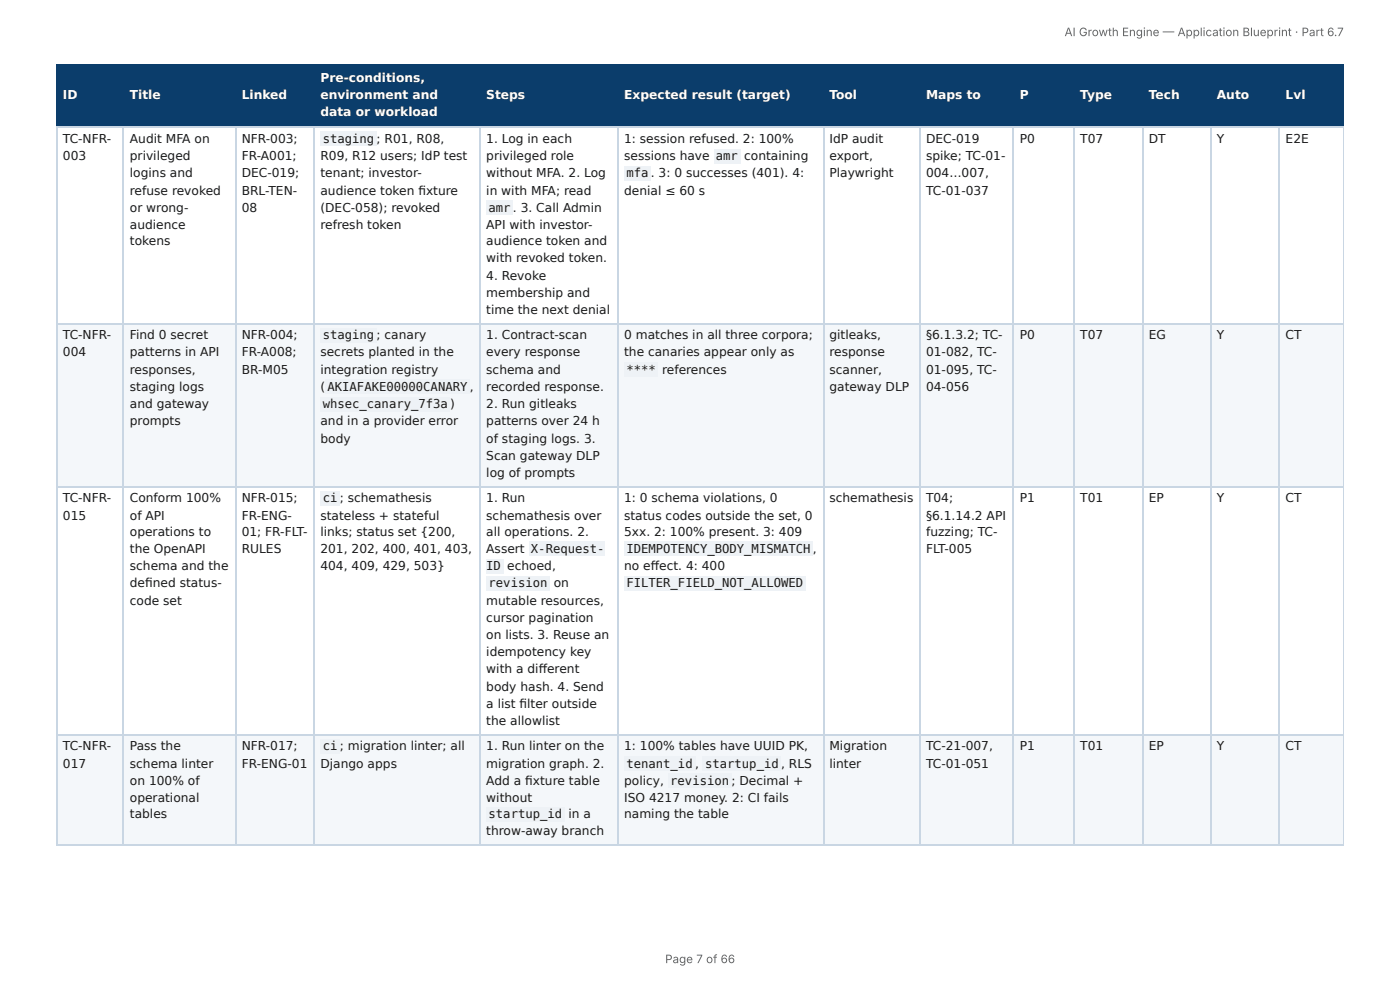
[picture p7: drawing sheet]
<svg xmlns="http://www.w3.org/2000/svg" width="297mm" height="210mm" viewBox="0 0 297 210" stroke-linecap="round" stroke-linejoin="round" font-family="sans-serif">
<defs><g id="words">
<g font-size="2.6" fill="#fff">
<text x="68.1" y="17.4">Pre-conditions,</text>
<text x="13.4" y="21.1">ID</text>
<text x="27.6" y="21.1">Title</text>
<text x="51.3" y="21.1">Linked</text>
<text x="68.1" y="21.1">environment and</text>
<text x="103.3" y="21.1">Steps</text>
<text x="132.6" y="21.1">Expected result (target)</text>
<text x="176.2" y="21.1">Tool</text>
<text x="196.7" y="21.1">Maps to</text>
<text x="216.6" y="21.1">P</text>
<text x="229.5" y="21.1">Type</text>
<text x="244" y="21.1">Tech</text>
<text x="258.5" y="21.1">Auto</text>
<text x="273.1" y="21.1">Lvl</text>
<text x="68.1" y="24.7">data or workload</text>
</g>
<g font-size="2.6" fill="#1a1a1a">
<text x="13.4" y="30.3">TC-NFR-</text>
<text x="13.4" y="34">003</text>
<text x="27.6" y="30.3">Audit MFA on</text>
<text x="27.6" y="34">privileged</text>
<text x="51.3" y="30.3">NFR-003;</text>
<text x="51.3" y="34">FR-A001;</text>
<text x="68.1" y="34">R09, R12 users; IdP test</text>
<text x="68.5" y="30.3">staging</text>
<text x="80" y="30.3">; R01, R08,</text>
<text x="103.3" y="30.3">1. Log in each</text>
<text x="103.3" y="34">privileged role</text>
<text x="132.6" y="30.3">1: session refused. 2: 100%</text>
<text x="132.6" y="34">sessions have</text>
<text x="152.1" y="34">amr</text>
<text x="158.1" y="34">containing</text>
<text x="176.2" y="30.3">IdP audit</text>
<text x="176.2" y="34">export,</text>
<text x="196.7" y="30.3">DEC-019</text>
<text x="196.7" y="34">spike; TC-01-</text>
<text x="216.6" y="30.3">P0</text>
<text x="229.5" y="30.3">T07</text>
<text x="244" y="30.3">DT</text>
<text x="258.5" y="30.3">Y</text>
<text x="273.1" y="30.3">E2E</text>
<text x="27.6" y="37.7">logins and</text>
<text x="27.6" y="41.3">refuse revoked</text>
<text x="51.3" y="37.7">DEC-019;</text>
<text x="51.3" y="41.3">BRL-TEN-</text>
<text x="68.1" y="37.7">tenant; investor-</text>
<text x="68.1" y="41.3">audience token fi xture</text>
<text x="103.3" y="37.7">without MFA. 2. Log</text>
<text x="103.3" y="41.3">in with MFA; read</text>
<text x="132.6" y="41.3">denial ≤ 60 s</text>
<text x="133" y="37.7">mfa</text>
<text x="138.2" y="37.7">. 3: 0 successes (401). 4:</text>
<text x="176.2" y="37.7">Playwright</text>
<text x="196.7" y="37.7">004…007,</text>
<text x="196.7" y="41.3">TC-01-037</text>
<text x="27.6" y="45">or wrong-</text>
<text x="51.3" y="45">08</text>
<text x="68.1" y="45">(DEC-058); revoked</text>
<text x="103.8" y="45">amr . 3. Call Admin</text>
<text x="27.6" y="48.6">audience</text>
<text x="27.6" y="52">tokens</text>
<text x="68.1" y="48.6">refresh token</text>
<text x="103.3" y="48.6">API with investor-</text>
<text x="103.3" y="52">audience token and</text>
<text x="103.3" y="55.7">with revoked token.</text>
<text x="103.3" y="59.4">4. Revoke</text>
<text x="103.3" y="63">membership and</text>
<text x="103.3" y="66.7">time the next denial</text>
<text x="13.4" y="72">TC-NFR-</text>
<text x="13.4" y="75.7">004</text>
<text x="27.6" y="72">Find 0 secret</text>
<text x="27.6" y="75.7">patterns in API</text>
<text x="51.3" y="72">NFR-004;</text>
<text x="51.3" y="75.7">FR-A008;</text>
<text x="68.1" y="75.7">secrets planted in the</text>
<text x="68.5" y="72">staging</text>
<text x="80" y="72">; canary</text>
<text x="103.3" y="72">1. Contract-scan</text>
<text x="103.3" y="75.7">every response</text>
<text x="132.6" y="72">0 matches in all three corpora;</text>
<text x="132.6" y="75.7">the canaries appear only as</text>
<text x="176.2" y="72">gitleaks,</text>
<text x="176.2" y="75.7">response</text>
<text x="196.7" y="72">§6.1.3.2; TC-</text>
<text x="196.7" y="75.7">01-082, TC-</text>
<text x="216.6" y="72">P0</text>
<text x="229.5" y="72">T07</text>
<text x="244" y="72">EG</text>
<text x="258.5" y="72">Y</text>
<text x="273.1" y="72">CT</text>
<text x="27.6" y="79.4">responses,</text>
<text x="27.6" y="83">staging logs</text>
<text x="51.3" y="79.4">BR-M05</text>
<text x="68.1" y="79.4">integration registry</text>
<text x="68.1" y="83">(</text>
<text x="69.6" y="83">AKIAFAKE00000CANARY</text>
<text x="99.8" y="83">,</text>
<text x="103.3" y="79.4">schema and</text>
<text x="103.3" y="83">recorded response.</text>
<text x="133" y="79.4">****</text>
<text x="140.6" y="79.4">references</text>
<text x="176.2" y="79.4">scanner,</text>
<text x="176.2" y="83">gateway DLP</text>
<text x="196.7" y="79.4">01-095, TC-</text>
<text x="196.7" y="83">04-056</text>
<text x="27.6" y="86.7">and gateway</text>
<text x="68.5" y="86.7">whsec_canary_7f3a</text>
<text x="95.6" y="86.7">)</text>
<text x="103.3" y="86.7">2. Run gitleaks</text>
<text x="27.6" y="90.3">prompts</text>
<text x="68.1" y="90.3">and in a provider error</text>
<text x="68.1" y="94">body</text>
<text x="103.3" y="90.3">patterns over 24 h</text>
<text x="103.3" y="94">of staging logs. 3.</text>
<text x="103.3" y="97.6">Scan gateway DLP</text>
<text x="103.3" y="101.3">log of prompts</text>
<text x="13.4" y="106.7">TC-NFR-</text>
<text x="27.6" y="106.7">Conform 100%</text>
<text x="51.3" y="106.7">NFR-015;</text>
<text x="68.5" y="106.7">ci</text>
<text x="72.2" y="106.7">; schemathesis</text>
<text x="103.3" y="106.7">1. Run</text>
<text x="132.6" y="106.7">1: 0 schema violations, 0</text>
<text x="176.2" y="106.7">schemathesis</text>
<text x="196.7" y="106.7">T04;</text>
<text x="216.6" y="106.7">P1</text>
<text x="229.5" y="106.7">T01</text>
<text x="244" y="106.7">EP</text>
<text x="258.5" y="106.7">Y</text>
<text x="273.1" y="106.7">CT</text>
<text x="13.4" y="110.3">015</text>
<text x="27.6" y="110.3">of API</text>
<text x="27.6" y="113.7">operations to</text>
<text x="51.3" y="110.3">FR-ENG-</text>
<text x="51.3" y="113.7">01; FR-FLT-</text>
<text x="68.1" y="110.3">stateless + stateful</text>
<text x="68.1" y="113.7">links; status set {200,</text>
<text x="103.3" y="110.3">schemathesis over</text>
<text x="103.3" y="113.7">all operations. 2.</text>
<text x="132.6" y="110.3">status codes outside the set, 0</text>
<text x="132.6" y="113.7">5xx. 2: 100% present. 3: 409</text>
<text x="196.7" y="110.3">§6.1.14.2 API</text>
<text x="196.7" y="113.7">fuzzing; TC-</text>
<text x="27.6" y="117.4">the OpenAPI</text>
<text x="51.3" y="117.4">RULES</text>
<text x="68.1" y="117.4">201, 202, 400, 401, 403,</text>
<text x="103.3" y="117.4">Assert</text>
<text x="112.8" y="117.4">X-Request-</text>
<text x="133" y="117.4">IDEMPOTENCY_BODY_MISMATCH</text>
<text x="172.6" y="117.4">,</text>
<text x="196.7" y="117.4">FLT-005</text>
<text x="27.6" y="121.1">schema and the</text>
<text x="27.6" y="124.7">defi ned status-</text>
<text x="68.1" y="121.1">404, 409, 429, 503}</text>
<text x="103.3" y="121.1">ID</text>
<text x="103.8" y="124.7">revision</text>
<text x="107.7" y="121.1">echoed,</text>
<text x="117.6" y="124.7">on</text>
<text x="132.6" y="121.1">no eff ect. 4: 400</text>
<text x="133" y="124.7">FILTER_FIELD_NOT_ALLOWED</text>
<text x="27.6" y="128.4">code set</text>
<text x="103.3" y="128.4">mutable resources,</text>
<text x="103.3" y="132">cursor pagination</text>
<text x="103.3" y="135.7">on lists. 3. Reuse an</text>
<text x="103.3" y="139.3">idempotency key</text>
<text x="103.3" y="143">with a diff erent</text>
<text x="103.3" y="146.7">body hash. 4. Send</text>
<text x="103.3" y="150.3">a list fi lter outside</text>
<text x="103.3" y="154">the allowlist</text>
<text x="13.4" y="159.3">TC-NFR-</text>
<text x="27.6" y="159.3">Pass the</text>
<text x="51.3" y="159.3">NFR-017;</text>
<text x="68.5" y="159.3">ci</text>
<text x="72.2" y="159.3">; migration linter; all</text>
<text x="103.3" y="159.3">1. Run linter on the</text>
<text x="132.6" y="159.3">1: 100% tables have UUID PK,</text>
<text x="176.2" y="159.3">Migration</text>
<text x="196.7" y="159.3">TC-21-007,</text>
<text x="216.6" y="159.3">P1</text>
<text x="229.5" y="159.3">T01</text>
<text x="244" y="159.3">EP</text>
<text x="258.5" y="159.3">Y</text>
<text x="273.1" y="159.3">CT</text>
<text x="13.4" y="163">017</text>
<text x="27.6" y="163">schema linter</text>
<text x="27.6" y="166.7">on 100% of</text>
<text x="51.3" y="163">FR-ENG-01</text>
<text x="68.1" y="163">Django apps</text>
<text x="103.3" y="163">migration graph. 2.</text>
<text x="103.3" y="166.7">Add a fi xture table</text>
<text x="132.6" y="166.7">policy,</text>
<text x="133" y="163">tenant_id ,</text>
<text x="142.4" y="166.7">revision</text>
<text x="149.8" y="163">startup_id</text>
<text x="155.4" y="166.7">; Decimal +</text>
<text x="165.9" y="163">, RLS</text>
<text x="176.2" y="163">linter</text>
<text x="196.7" y="163">TC-01-051</text>
<text x="27.6" y="170.3">operational</text>
<text x="27.6" y="173.7">tables</text>
<text x="103.3" y="170.3">without</text>
<text x="103.8" y="173.7">startup_id</text>
<text x="120.7" y="173.7">in a</text>
<text x="132.6" y="170.3">ISO 4217 money. 2: CI fails</text>
<text x="132.6" y="173.7">naming the table</text>
<text x="103.3" y="177.4">throw-away branch</text>
</g>
<g font-size="2.5" fill="#666">
<text x="226.1" y="7.7">AI Growth Engine — Application Blueprint · Part 6.7</text>
<text x="141.3" y="204.5">Page 7 of 66</text>
</g>
</g></defs>
<g fill="#0b3d6b">
<path d="M12.2 14h14.1v12.9h-14.1z"/>
<path d="M26.3 14h23.6v12.9h-23.6z"/>
<path d="M49.9 14h16.9v12.9h-16.9z"/>
<path d="M66.8 14h35.1v12.9h-35.1z"/>
<path d="M101.9 14h29.3v12.9h-29.3z"/>
<path d="M131.2 14h43.6v12.9h-43.6z"/>
<path d="M174.8 14h20.5v12.9h-20.5z"/>
<path d="M195.3 14h20v12.9h-20z"/>
<path d="M215.3 14h12.9v12.9h-12.9z"/>
<path d="M228.2 14h14.4v12.9h-14.4z"/>
<path d="M242.6 14h14.6v12.9h-14.6z"/>
<path d="M257.2 14h14.4v12.9h-14.4z"/>
<path d="M271.6 14h13.8v12.9h-13.8z"/>
</g>
<g fill="#f4f7fa">
<path d="M12.2 68.9h14.1v34.4h-14.1z"/>
<path d="M26.3 68.9h23.6v34.4h-23.6z"/>
<path d="M49.9 68.9h16.9v34.4h-16.9z"/>
<path d="M66.8 68.9h35.1v34.4h-35.1z"/>
<path d="M101.9 68.9h29.3v34.4h-29.3z"/>
<path d="M131.2 68.9h43.6v34.4h-43.6z"/>
<path d="M174.8 68.9h20.5v34.4h-20.5z"/>
<path d="M195.3 68.9h20v34.4h-20z"/>
<path d="M215.3 68.9h12.9v34.4h-12.9z"/>
<path d="M228.2 68.9h14.4v34.4h-14.4z"/>
<path d="M242.6 68.9h14.6v34.4h-14.6z"/>
<path d="M257.2 68.9h14.4v34.4h-14.4z"/>
<path d="M271.6 68.9h13.8v34.4h-13.8z"/>
<path d="M12.2 155.9h14.1v23.7h-14.1z"/>
<path d="M26.3 155.9h23.6v23.7h-23.6z"/>
<path d="M49.9 155.9h16.9v23.7h-16.9z"/>
<path d="M66.8 155.9h35.1v23.7h-35.1z"/>
<path d="M101.9 155.9h29.3v23.7h-29.3z"/>
<path d="M131.2 155.9h43.6v23.7h-43.6z"/>
<path d="M174.8 155.9h20.5v23.7h-20.5z"/>
<path d="M195.3 155.9h20v23.7h-20z"/>
<path d="M215.3 155.9h12.9v23.7h-12.9z"/>
<path d="M228.2 155.9h14.4v23.7h-14.4z"/>
<path d="M242.6 155.9h14.6v23.7h-14.6z"/>
<path d="M257.2 155.9h14.4v23.7h-14.4z"/>
<path d="M271.6 155.9h13.8v23.7h-13.8z"/>
</g>
<g fill="none" stroke="#0b3d6b" stroke-width=".24">
<path d="M11.9 13.9h273.5M12 13.8v13.4M26.2 13.8v13.4M50.1 13.8v13.4M66.7 13.8v13.4M102 13.8v13.4M131.3 13.8v13.4M174.9 13.8v13.4M195.4 13.8v13.4M215.2 13.8v13.4M228.1 13.8v13.4M242.7 13.8v13.4"/>
<path d="M257.1 13.8v13.4M271.7 13.8v13.4M11.9 27h273.5"/>
</g>
<path d="M285.3 13.8v13.4" fill="none" stroke="#0b3d6b" stroke-width=".21"/>
<g fill="none" stroke="#c9d6e3" stroke-width=".24">
<path d="M11.9 27h273.5M12 27.2v152.4M26.2 27.2v152.4M50.1 27.2v152.4M66.7 27.2v152.4M102 27.2v152.4M131.3 27.2v152.4M174.9 27.2v152.4M195.4 27.2v152.4M215.2 27.2v152.4M228.1 27.2v152.4M242.7 27.2v152.4"/>
<path d="M257.1 27.2v152.4M271.7 27.2v152.4M11.9 68.7h273.5M11.9 103.4h273.5M11.9 156.1h273.5M11.9 179.5h273.5"/>
</g>
<path d="M285.3 27.2v152.4" fill="none" stroke="#c9d6e3" stroke-width=".21"/>
<g fill="#eef2f6">
<path d="M68 27.9h11.9v3.2h-11.9z"/>
<path d="M103.4 42.5h5.6v3.2h-5.6z"/>
<path d="M151.6 31.6h5.6v3.1h-5.6z"/>
<path d="M132.6 35.2h5.6v3.2h-5.6z"/>
<path d="M68 69.6h11.9v3.2h-11.9z"/>
<path d="M69 80.6h30.7v3.1h-30.7z"/>
<path d="M68 84.2h27.6v3.2h-27.6z"/>
<path d="M132.6 76.9h7.1v3.2h-7.1z"/>
<path d="M68 104.2h4.1v3.2h-4.1z"/>
<path d="M112.4 115h16.1v3.1h-16.1z"/>
<path d="M103.4 118.6h3.6v3.2h-3.6z"/>
<path d="M103.4 122.3h13.4v3.1h-13.4z"/>
<path d="M132.6 115h40v3.1h-40z"/>
<path d="M132.6 122.3h38.5v3.1h-38.5z"/>
<path d="M68 156.9h4.1v3.2h-4.1z"/>
<path d="M103.4 171.3h16.5v3.2h-16.5z"/>
<path d="M132.6 160.6h15.1v3.1h-15.1z"/>
<path d="M149.2 160.6h16.6v3.1h-16.6z"/>
<path d="M141.9 164.2h13.4v3.2h-13.4z"/>
</g>
<use href="#words"/>
</svg>
